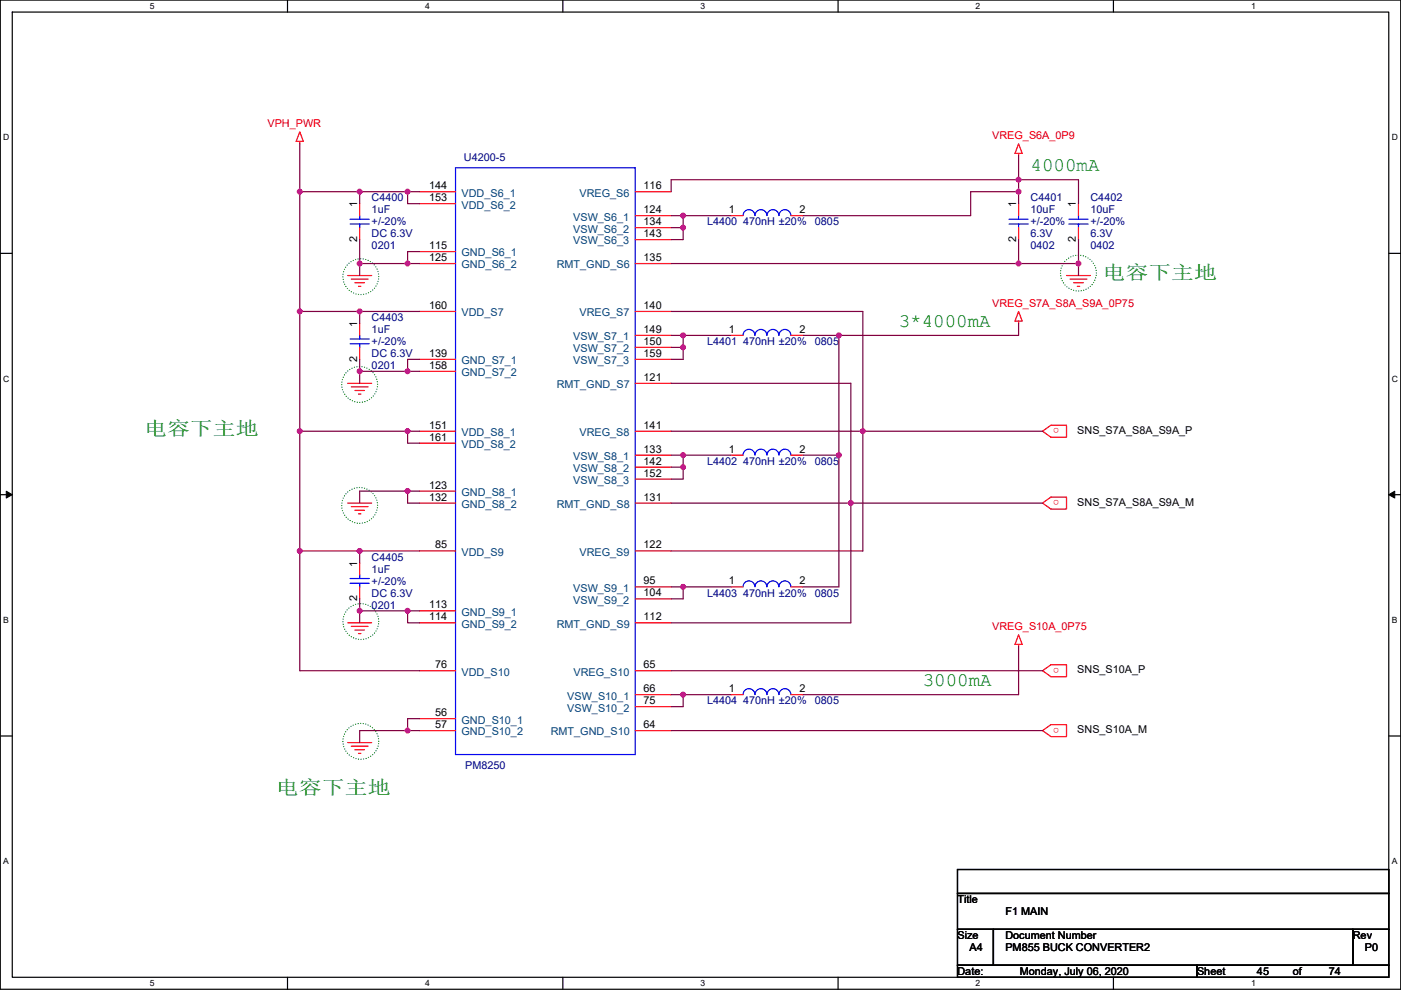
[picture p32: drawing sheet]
<svg xmlns="http://www.w3.org/2000/svg" width="297mm" height="210mm" viewBox="0 0 297 210" stroke-linecap="round" stroke-linejoin="round" font-family="sans-serif">
<defs><g id="words">
<g font-size="4.1" fill="#008000">
<text x="218.5" y="36.3">4000mA</text>
<text x="233.7" y="59.2">电容下主地</text>
<text x="190.6" y="69.3">3*4000mA</text>
<text x="30.5" y="92.2">电容下主地</text>
<text x="195.6" y="145.5">3000mA</text>
<text x="58.5" y="168.4">电容下主地</text>
</g>
<g font-size="2.3" fill="#f00">
<text x="56.7" y="27">VPH_PWR</text>
<text x="210.4" y="29.5">VREG_S6A_0P9</text>
<text x="210.4" y="65.1">VREG_S7A_S8A_S9A_0P75</text>
<text x="224.6" y="90.8" transform="rotate(180 224.6 90.8)">o</text>
<text x="224.6" y="106.1" transform="rotate(180 224.6 106.1)">o</text>
<text x="210.4" y="133.6">VREG_S10A_0P75</text>
<text x="224.6" y="141.6" transform="rotate(180 224.6 141.6)">o</text>
<text x="224.6" y="154.3" transform="rotate(180 224.6 154.3)">o</text>
</g>
<g font-size="2.3" fill="#000080">
<text x="98.4" y="34.1">U4200-5</text>
<text x="78.8" y="42.7">C4400</text>
<text x="78.8" y="45.3">1uF</text>
<text x="78.8" y="47.8">+/-20%</text>
<text x="149.9" y="47.8">L4400 470nH ±20%</text>
<text x="172.8" y="47.8">0805</text>
<text x="218.5" y="42.7">C4401</text>
<text x="218.5" y="45.3">10uF</text>
<text x="218.5" y="47.8">+/-20%</text>
<text x="231.2" y="42.7">C4402</text>
<text x="231.2" y="45.3">10uF</text>
<text x="231.2" y="47.8">+/-20%</text>
<text x="78.8" y="52.9">0201</text>
<text x="78.8" y="50.3">DC 6.3V</text>
<text x="218.5" y="52.9">0402</text>
<text x="218.5" y="50.3">6.3V</text>
<text x="231.2" y="52.9">0402</text>
<text x="231.2" y="50.3">6.3V</text>
<text x="78.8" y="68.1">C4403</text>
<text x="78.8" y="70.7">1uF</text>
<text x="78.8" y="75.7">DC 6.3V</text>
<text x="78.8" y="73.2">+/-20%</text>
<text x="149.9" y="73.2">L4401 470nH ±20%</text>
<text x="172.8" y="73.2">0805</text>
<text x="78.8" y="78.3">0201</text>
<text x="149.9" y="98.6">L4402 470nH ±20%</text>
<text x="172.8" y="98.6">0805</text>
<text x="78.8" y="118.9">C4405</text>
<text x="78.8" y="121.5">1uF</text>
<text x="78.8" y="124">+/-20%</text>
<text x="78.8" y="129.1">0201</text>
<text x="78.8" y="126.5">DC 6.3V</text>
<text x="149.9" y="126.5">L4403 470nH ±20%</text>
<text x="172.8" y="126.5">0805</text>
<text x="149.9" y="149.4">L4404 470nH ±20%</text>
<text x="172.8" y="149.4">0805</text>
<text x="98.6" y="163.1">PM8250</text>
</g>
<g font-size="2.3">
<text x="91" y="40.1">144</text>
<text x="136.5" y="40.1">116</text>
<text x="75.7" y="44" transform="rotate(-90 75.7 44)">1</text>
<text x="91" y="42.7">153</text>
<text x="136.5" y="45.2">124</text>
<text x="136.5" y="47.8">134</text>
<text x="154.5" y="45.2">1</text>
<text x="169.5" y="45.2">2</text>
<text x="215.4" y="44" transform="rotate(-90 215.4 44)">1</text>
<text x="228.1" y="44" transform="rotate(-90 228.1 44)">1</text>
<text x="75.7" y="51.4" transform="rotate(-90 75.7 51.4)">2</text>
<text x="91" y="52.8">115</text>
<text x="136.5" y="50.3">143</text>
<text x="215.4" y="51.4" transform="rotate(-90 215.4 51.4)">2</text>
<text x="228.1" y="51.4" transform="rotate(-90 228.1 51.4)">2</text>
<text x="91" y="55.4">125</text>
<text x="136.5" y="55.4">135</text>
<text x="91" y="65.5">160</text>
<text x="136.5" y="65.5">140</text>
<text x="75.7" y="69.4" transform="rotate(-90 75.7 69.4)">1</text>
<text x="136.5" y="70.6">149</text>
<text x="154.5" y="70.6">1</text>
<text x="169.5" y="70.6">2</text>
<text x="75.7" y="76.8" transform="rotate(-90 75.7 76.8)">2</text>
<text x="91" y="75.7">139</text>
<text x="136.5" y="73.2">150</text>
<text x="136.5" y="75.7">159</text>
<text x="91" y="78.2">158</text>
<text x="136.5" y="80.8">121</text>
<text x="91" y="90.9">151</text>
<text x="91" y="93.5">161</text>
<text x="136.5" y="90.9">141</text>
<text x="228.4" y="92">SNS_S7A_S8A_S9A_P</text>
<text x="136.5" y="96">133</text>
<text x="136.5" y="98.6">142</text>
<text x="136.5" y="101.1">152</text>
<text x="154.5" y="96">1</text>
<text x="169.5" y="96">2</text>
<text x="91" y="103.6">123</text>
<text x="91" y="106.2">132</text>
<text x="136.5" y="106.2">131</text>
<text x="228.4" y="107.2">SNS_S7A_S8A_S9A_M</text>
<text x="92.3" y="116.3">85</text>
<text x="136.5" y="116.3">122</text>
<text x="75.7" y="120.2" transform="rotate(-90 75.7 120.2)">1</text>
<text x="136.5" y="124">95</text>
<text x="154.5" y="124">1</text>
<text x="169.5" y="124">2</text>
<text x="75.7" y="127.6" transform="rotate(-90 75.7 127.6)">2</text>
<text x="91" y="129">113</text>
<text x="91" y="131.6">114</text>
<text x="136.5" y="126.5">104</text>
<text x="136.5" y="131.6">112</text>
<text x="92.3" y="141.7">76</text>
<text x="136.5" y="141.7">65</text>
<text x="228.4" y="142.8">SNS_S10A_P</text>
<text x="136.5" y="146.8">66</text>
<text x="136.5" y="149.4">75</text>
<text x="154.5" y="146.8">1</text>
<text x="169.5" y="146.8">2</text>
<text x="92.3" y="151.9">56</text>
<text x="92.3" y="154.4">57</text>
<text x="136.5" y="154.4">64</text>
<text x="228.4" y="155.5">SNS_S10A_M</text>
<text x="203" y="191.6">Title</text>
<text x="213.2" y="194.1">F1 MAIN</text>
<text x="203" y="199.2">Size</text>
<text x="205.5" y="201.7">A4</text>
<text x="213.2" y="199.2">Document Number</text>
<text x="213.2" y="201.7">PM855 BUCK CONVERTER2</text>
<text x="286.8" y="199.2">Rev</text>
<text x="289.4" y="201.7">P0</text>
<text x="203" y="206.8">Date:</text>
<text x="216.2" y="206.8">Monday, July 06, 2020</text>
<text x="253.8" y="206.8">Sheet</text>
<text x="266.5" y="206.8">45</text>
<text x="274.1" y="206.8">of</text>
<text x="281.7" y="206.8">74</text>
</g>
<g font-size="2.3" fill="#004080">
<text x="97.9" y="41.7">VDD_S6_1</text>
<text x="122.9" y="41.7">VREG_S6</text>
<text x="97.9" y="44.2">VDD_S6_2</text>
<text x="121.5" y="46.8">VSW_S6_1</text>
<text x="121.5" y="49.3">VSW_S6_2</text>
<text x="121.5" y="51.9">VSW_S6_3</text>
<text x="97.9" y="54.4">GND_S6_1</text>
<text x="97.9" y="56.9">GND_S6_2</text>
<text x="118" y="56.9">RMT_GND_S6</text>
<text x="97.9" y="67.1">VDD_S7</text>
<text x="122.9" y="67.1">VREG_S7</text>
<text x="97.9" y="77.3">GND_S7_1</text>
<text x="121.5" y="72.2">VSW_S7_1</text>
<text x="121.5" y="74.7">VSW_S7_2</text>
<text x="121.5" y="77.3">VSW_S7_3</text>
<text x="97.9" y="79.8">GND_S7_2</text>
<text x="118" y="82.3">RMT_GND_S7</text>
<text x="97.9" y="92.5">VDD_S8_1</text>
<text x="97.9" y="95">VDD_S8_2</text>
<text x="122.9" y="92.5">VREG_S8</text>
<text x="121.5" y="97.6">VSW_S8_1</text>
<text x="121.5" y="100.1">VSW_S8_2</text>
<text x="97.9" y="105.2">GND_S8_1</text>
<text x="97.9" y="107.7">GND_S8_2</text>
<text x="118" y="107.7">RMT_GND_S8</text>
<text x="121.5" y="102.7">VSW_S8_3</text>
<text x="97.9" y="117.9">VDD_S9</text>
<text x="122.9" y="117.9">VREG_S9</text>
<text x="121.5" y="125.5">VSW_S9_1</text>
<text x="97.9" y="130.6">GND_S9_1</text>
<text x="121.5" y="128.1">VSW_S9_2</text>
<text x="97.9" y="133.1">GND_S9_2</text>
<text x="118" y="133.1">RMT_GND_S9</text>
<text x="97.9" y="143.3">VDD_S10</text>
<text x="121.6" y="143.3">VREG_S10</text>
<text x="120.3" y="148.4">VSW_S10_1</text>
<text x="97.9" y="153.5">GND_S10_1</text>
<text x="97.9" y="156">GND_S10_2</text>
<text x="116.8" y="156">RMT_GND_S10</text>
<text x="120.3" y="150.9">VSW_S10_2</text>
</g>
<g font-size="1.8">
<text x="31.8" y="1.9">5</text>
<text x="90.1" y="1.9">4</text>
<text x="148.5" y="1.9">3</text>
<text x="206.9" y="1.9">2</text>
<text x="265.2" y="1.9">1</text>
<text x=".7" y="29.8">D</text>
<text x="295.1" y="29.8">D</text>
<text x=".7" y="81">C</text>
<text x="295.1" y="81">C</text>
<text x=".7" y="132.1">B</text>
<text x="295.1" y="132.1">B</text>
<text x=".7" y="183.3">A</text>
<text x="295.1" y="183.3">A</text>
<text x="31.8" y="209.2">5</text>
<text x="90.1" y="209.2">4</text>
<text x="148.5" y="209.2">3</text>
<text x="206.9" y="209.2">2</text>
<text x="265.2" y="209.2">1</text>
</g>
</g></defs>
<path d="M.1 0h296.9v209.8h-296.9zM2.6 2.6h291.8v204.7h-291.8z" fill="none" stroke="#000" stroke-width=".25"/>
<g fill="#fff">
<path d="M31.8 .3h1v2h-1z"/>
<path d="M31.8 207.5h1v2.1h-1z"/>
</g>
<path d="M61 0v2.6M61 207.3v2.5" fill="none" stroke="#000" stroke-width=".25"/>
<g fill="#fff">
<path d="M90.1 .3h1v2h-1z"/>
<path d="M90.1 207.5h1v2.1h-1z"/>
</g>
<path d="M119.3 0v2.6M119.3 207.3v2.5" fill="none" stroke="#000" stroke-width=".25"/>
<g fill="#fff">
<path d="M148.5 .3h1v2h-1z"/>
<path d="M148.5 207.5h1v2.1h-1z"/>
</g>
<path d="M177.7 0v2.6M177.7 207.3v2.5" fill="none" stroke="#000" stroke-width=".25"/>
<g fill="#fff">
<path d="M206.9 .3h1v2h-1z"/>
<path d="M206.9 207.5h1v2.1h-1z"/>
</g>
<path d="M236.1 0v2.6M236.1 207.3v2.5" fill="none" stroke="#000" stroke-width=".25"/>
<g fill="#fff">
<path d="M265.2 .3h1v2h-1z"/>
<path d="M265.2 207.5h1v2.1h-1z"/>
<path d="M.7 28.2h1.3v2h-1.3z"/>
<path d="M295.1 28.2h1.3v2h-1.3z"/>
<path d="M.7 79.3h1.3v2.1h-1.3z"/>
<path d="M295.1 79.3h1.3v2.1h-1.3z"/>
</g>
<path d="M.1 53.7h2.5M294.4 53.7h2.6" fill="none" stroke="#000" stroke-width=".25"/>
<g fill="#fff">
<path d="M.7 130.5h1.2v2h-1.2z"/>
<path d="M295.1 130.5h1.2v2h-1.2z"/>
</g>
<path d="M.1 104.9h2.5M294.4 104.9h2.6" fill="none" stroke="#000" stroke-width=".25"/>
<path d="M1.3 104.2l1.3 .7-1.3 .7zM294.4 104.9l1.3-.7v1.4z" fill="#000" stroke="#000" stroke-width=".21"/>
<g fill="#fff">
<path d="M.7 181.7h1.2v2h-1.2z"/>
<path d="M295.1 181.7h1.2v2h-1.2z"/>
</g>
<path d="M.1 156.1h2.5M294.4 156.1h2.6M203 184.4h91.4v5.1h-91.4zM203 189.5h91.4v7.6h-91.4zM203 197.1h7.6v7.6h-7.6zM210.6 197.1h76.2v7.6h-76.2zM286.8 197.1h7.6v7.6h-7.6zM203 204.7h50.8v2.6h-50.8zM253.8 204.7h40.6v2.6h-40.6z" fill="none" stroke="#000" stroke-width=".25"/>
<g fill="none" stroke="#008000" stroke-width=".25" stroke-dasharray="0 .5">
<circle cx="76.5" cy="58.7" r="3.8"/>
<circle cx="228.6" cy="57.9" r="3.8"/>
<circle cx="76.2" cy="81.5" r="3.8"/>
<circle cx="76.2" cy="107.2" r="3.8"/>
<circle cx="76.5" cy="131.8" r="3.8"/>
<circle cx="76.5" cy="157.2" r="3.8"/>
</g>
<g fill="none" stroke="#f00" stroke-width=".25">
<path d="M63.6 30v.5M63.6 28l.7 2h-1.5zM216 30.5l.7 2h-1.5zM216 32.5v.5M73.7 58.4h5.1M74.5 59.2h3.5M75.2 60h2.1M76.3 43.2v2.5M76.3 48.3v2.5M89 40.7h7.6M89 43.2h7.6M89 53.4h7.6"/>
<path d="M89 55.9h7.6M134.7 40.7h7.6M134.7 45.7h7.6M134.7 48.3h7.6M134.7 50.8h7.6M134.7 55.9h7.6M155 45.7h2.5M167.7 45.7h2.5M216 43.2v2.5M216 48.3v2.5M226.1 58.4h5.1M226.9 59.2h3.5"/>
<path d="M227.6 60h2.1M228.7 43.2v2.5M228.7 48.3v2.5M76 60.7h.5M76.3 68.6v2.5M76.3 73.7v2.5M89 66.1h7.6M89 76.2h7.6M89 78.8h7.6M134.7 66.1h7.6M134.7 71.1h7.6M134.7 73.7h7.6"/>
<path d="M134.7 76.2h7.6M155 71.1h2.5M167.7 71.1h2.5M216 66.1l.7 2h-1.5zM216 68.1v.5M228.4 60.7h.5M73.7 81.3h5.1M74.5 82.1h3.5M75.2 82.8h2.1M76 83.6h.5M89 91.5h7.6M89 94h7.6"/>
<path d="M134.7 81.3h7.6M134.7 91.5h7.6M134.7 96.5h7.6M134.7 99.1h7.6M155 96.5h2.5M167.7 96.5h2.5M221 91.5l1.8-1.3h3.3v2.5h-3.3zM73.7 106.7h5.1M74.5 107.5h3.5M75.2 108.2h2.1M76 109h.5M76.3 119.4v2.5"/>
<path d="M89 104.2h7.6M89 106.7h7.6M89 116.9h7.6M134.7 101.6h7.6M134.7 106.7h7.6M134.7 116.9h7.6M221 106.7l1.8-1.3h3.3v2.6h-3.3zM73.7 132.1h5.1M74.5 132.9h3.5M75.2 133.6h2.1M76 134.4h.5M76.3 124.5v2.5"/>
<path d="M89 129.6h7.6M89 132.1h7.6M134.7 124.5h7.6M134.7 127h7.6M134.7 132.1h7.6M155 124.5h2.5M167.7 124.5h2.5M216 134.6l.7 2.1h-1.5zM216 136.7v.5M73.7 157.5h5.1M74.5 158.3h3.5M75.2 159h2.1"/>
<path d="M76 159.8h.5M89 142.3h7.6M89 152.4h7.6M89 155h7.6M134.7 142.3h7.6M134.7 147.3h7.6M134.7 149.9h7.6M134.7 155h7.6M155 147.3h2.5M167.7 147.3h2.5M221 142.3l1.8-1.3h3.3v2.5h-3.3zM221 155l1.8-1.3h3.3v2.5h-3.3z"/>
</g>
<g fill="none" stroke="#00f" stroke-width=".25">
<path d="M96.6 35.6h38.1v124.4h-38.1zM74.2 46.5h4.1M74.2 47.5h4.1M76.3 45.7v.8M76.3 47.5v.8M167.7 45.7a1.27 1.27 0 0 0-1.3-1.2 1.27 1.27 0 0 0-1.3 1.2 1.27 1.27 0 0 0-1.2-1.2 1.27 1.27 0 0 0-1.3 1.2 1.27 1.27 0 0 0-1.3-1.2 1.27 1.27 0 0 0-1.2 1.2 1.26 1.26 0 0 0-1.3-1.2 1.26 1.26 0 0 0-1.3 1.2M213.9 46.5h4.1M213.9 47.5h4.1M216 45.7v.8M216 47.5v.8M226.6 46.5h4.1M226.6 47.5h4.1"/>
<path d="M228.7 45.7v.8M228.7 47.5v.8M74.2 71.9h4.1M74.2 72.9h4.1M76.3 71.1v.8M76.3 72.9v.8M167.7 71.1a1.27 1.27 0 0 0-1.3-1.2 1.27 1.27 0 0 0-1.3 1.2 1.27 1.27 0 0 0-1.2-1.2 1.27 1.27 0 0 0-1.3 1.2 1.27 1.27 0 0 0-1.3-1.2 1.27 1.27 0 0 0-1.2 1.2 1.26 1.26 0 0 0-1.3-1.2 1.26 1.26 0 0 0-1.3 1.2M157.5 96.5a1.26 1.26 0 0 1 1.3-1.2 1.26 1.26 0 0 1 1.3 1.2 1.27 1.27 0 0 1 1.2-1.2 1.27 1.27 0 0 1 1.3 1.2 1.27 1.27 0 0 1 1.3-1.2 1.27 1.27 0 0 1 1.2 1.2 1.27 1.27 0 0 1 1.3-1.2 1.27 1.27 0 0 1 1.3 1.2M74.2 122.7h4.1M74.2 123.7h4.1M76.3 121.9v.8M76.3 123.7v.8"/>
<path d="M157.5 124.5a1.26 1.26 0 0 1 1.3-1.3 1.26 1.26 0 0 1 1.3 1.3 1.27 1.27 0 0 1 1.2-1.3 1.27 1.27 0 0 1 1.3 1.3 1.27 1.27 0 0 1 1.3-1.3 1.27 1.27 0 0 1 1.2 1.3 1.27 1.27 0 0 1 1.3-1.3 1.27 1.27 0 0 1 1.3 1.3M157.5 147.3a1.26 1.26 0 0 1 1.3-1.2 1.26 1.26 0 0 1 1.3 1.2 1.27 1.27 0 0 1 1.2-1.2 1.27 1.27 0 0 1 1.3 1.2 1.27 1.27 0 0 1 1.3-1.2 1.27 1.27 0 0 1 1.2 1.2 1.27 1.27 0 0 1 1.3-1.2 1.27 1.27 0 0 1 1.3 1.2"/>
</g>
<g fill="none" stroke="#800040" stroke-width=".25">
<path d="M63.6 30.5v10.2M216 38.1h-73.7v2.6M216 33v5.1M216 38.1v2.6M216 38.1h12.7v5.1M63.6 40.7h12.7M63.6 40.7v25.4M76.3 40.7v2.5M76.3 50.8v5.1M76.3 55.9v2.5M76.3 40.7h10.1M76.3 55.9h10.1"/>
<path d="M86.4 40.7v2.5h2.6M86.4 40.7h2.6M89 53.4h-2.6v2.5h2.6M142.3 45.7h2.5M142.3 48.3h2.5M142.3 55.9h73.7M144.8 45.7h10.2M144.8 45.7v5.1h-2.5M216 40.7h-10.2v5h-35.6M216 50.8v5.1M216 55.9h12.7M216 40.7v2.5"/>
<path d="M228.7 55.9v2.5M228.7 50.8v5.1M63.6 66.1h12.7M63.6 66.1v25.4M76.3 66.1v2.5M76.3 66.1h12.7M76.3 76.2v2.6M76.3 78.8v2.5M76.3 78.8h10.1M89 76.2h-2.6v2.6h2.6M142.3 66.1h40.6v25.4M142.3 71.1h2.5"/>
<path d="M142.3 73.7h2.5M144.8 71.1h10.2M144.8 71.1v5.1h-2.5M170.2 71.1h7.7M177.9 71.1v25.4M216 68.6v2.5h-38.1M63.6 91.5h22.8M63.6 91.5v25.4M86.4 91.5v2.5h2.6M86.4 91.5h2.6M142.3 81.3h38.1v25.4M142.3 91.5h40.6"/>
<path d="M142.3 96.5h2.5M142.3 99.1h2.5M144.8 96.5h10.2M144.8 99.1v2.5h-2.5M144.8 96.5v2.6M170.2 96.5h7.7M177.9 96.5v28h-7.7M182.9 91.5v25.4h-40.6M182.9 91.5h38.1M63.6 116.9h12.7M63.6 116.9v25.4h25.4M76.3 116.9v2.5"/>
<path d="M76.3 116.9h12.7M86.4 104.2h2.6M86.4 104.2v2.5h2.6M86.4 104.2h-10.1v2.5M142.3 106.7h38.1M180.4 106.7v25.4h-38.1M180.4 106.7h40.6M76.3 127v2.6M76.3 129.6v2.5M76.3 129.6h10.1M86.4 129.6v2.5h2.6M86.4 129.6h2.6"/>
<path d="M142.3 124.5h2.5M144.8 124.5h10.2M144.8 124.5v2.5h-2.5M216 137.2v10.1h-45.8M86.4 155h2.6M86.4 155h-10.1v2.5M89 152.4h-2.6v2.6M142.3 147.3h2.5M142.3 142.3h78.7M142.3 155h78.7M144.8 147.3h10.2M144.8 147.3v2.6h-2.5"/>
</g>
<g fill="#f0f" stroke="#f0f" stroke-width=".25">
<circle cx="86.4" cy="40.6" r=".5"/>
<circle cx="76.2" cy="40.6" r=".5"/>
<circle cx="86.4" cy="55.9" r=".5"/>
<circle cx="76.2" cy="55.9" r=".5"/>
<circle cx="76.2" cy="66" r=".5"/>
<circle cx="86.4" cy="78.7" r=".5"/>
<circle cx="76.2" cy="78.7" r=".5"/>
<circle cx="86.4" cy="91.4" r=".5"/>
<circle cx="86.4" cy="104.1" r=".5"/>
<circle cx="76.2" cy="116.8" r=".5"/>
<circle cx="86.4" cy="129.5" r=".5"/>
<circle cx="76.2" cy="129.5" r=".5"/>
<circle cx="86.4" cy="154.9" r=".5"/>
<circle cx="63.5" cy="116.8" r=".5"/>
<circle cx="63.5" cy="91.4" r=".5"/>
<circle cx="63.5" cy="66" r=".5"/>
<circle cx="63.5" cy="40.6" r=".5"/>
<circle cx="144.8" cy="48.3" r=".5"/>
<circle cx="144.8" cy="45.7" r=".5"/>
<circle cx="215.9" cy="38.1" r=".5"/>
<circle cx="215.9" cy="55.9" r=".5"/>
<circle cx="228.6" cy="55.9" r=".5"/>
<circle cx="144.8" cy="73.7" r=".5"/>
<circle cx="144.8" cy="71.1" r=".5"/>
<circle cx="144.8" cy="99.1" r=".5"/>
<circle cx="144.8" cy="96.5" r=".5"/>
<circle cx="144.8" cy="124.5" r=".5"/>
<circle cx="177.8" cy="71.1" r=".5"/>
<circle cx="177.8" cy="96.5" r=".5"/>
<circle cx="182.9" cy="91.4" r=".5"/>
<circle cx="180.4" cy="106.7" r=".5"/>
<circle cx="144.8" cy="147.3" r=".5"/>
<circle cx="215.9" cy="40.6" r=".5"/>
</g>
<use href="#words"/>
</svg>
